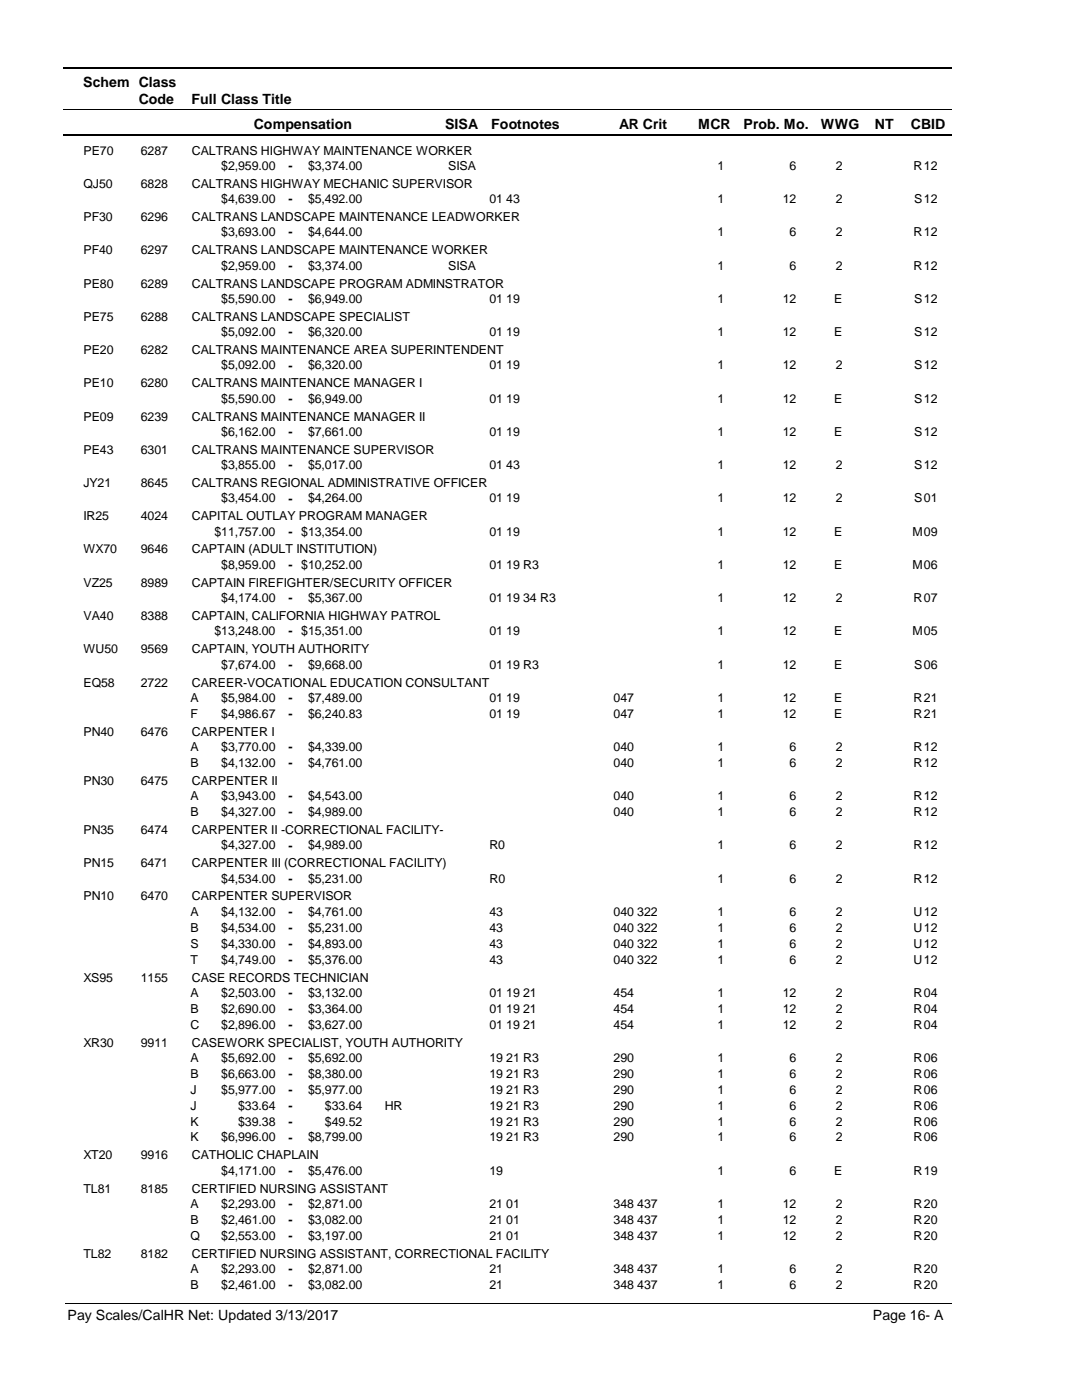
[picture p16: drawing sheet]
<svg xmlns="http://www.w3.org/2000/svg" width="216mm" height="279mm" viewBox="0 0 216 279" stroke-linecap="round" stroke-linejoin="round" font-family="sans-serif">
<defs><g id="words">
<g font-size="2.8">
<text x="16.6" y="17.3">Schem Class</text>
<text x="27.7" y="20.7">Code</text>
<text x="38.2" y="20.7">Full Class Title</text>
<text x="50.6" y="25.7">Compensation</text>
<text x="88.7" y="25.7">SISA</text>
<text x="98" y="25.7">Footnotes</text>
<text x="123.5" y="25.7">AR Crit</text>
<text x="139.2" y="25.7">MCR</text>
<text x="148.3" y="25.7">Prob. Mo.</text>
<text x="163.7" y="25.7">WWG</text>
<text x="174.5" y="25.7">NT</text>
<text x="181.6" y="25.7">CBID</text>
<text x="13.5" y="263.5">Pay Scales/CalHR Net: Updated 3/13/2017</text>
<text x="174.1" y="263.5">Page 16- A</text>
</g>
<g font-size="2.5">
<text x="16.6" y="30.8">PE70</text>
<text x="28.1" y="30.8">6287</text>
<text x="38.2" y="30.8">CALTRANS HIGHWAY MAINTENANCE WORKER</text>
<text x="44.1" y="33.9">$2,959.00</text>
<text x="57.5" y="33.9">-</text>
<text x="61.4" y="33.9">$3,374.00</text>
<text x="89.4" y="33.9">SISA</text>
<text x="143.1" y="33.9">1</text>
<text x="157.5" y="33.9">6</text>
<text x="166.6" y="33.9">2</text>
<text x="182.2" y="33.9">R</text>
<text x="184.2" y="33.9">12</text>
<text x="16.6" y="37.5">QJ50</text>
<text x="28.1" y="37.5">6828</text>
<text x="38.2" y="37.5">CALTRANS HIGHWAY MECHANIC SUPERVISOR</text>
<text x="44.1" y="40.6">$4,639.00</text>
<text x="57.5" y="40.6">-</text>
<text x="61.4" y="40.6">$5,492.00</text>
<text x="97.6" y="40.6">01 43</text>
<text x="143.1" y="40.6">1</text>
<text x="156.1" y="40.6">12</text>
<text x="166.6" y="40.6">2</text>
<text x="182.3" y="40.6">S</text>
<text x="184.2" y="40.6">12</text>
<text x="16.6" y="44.1">PF30</text>
<text x="28.1" y="44.1">6296</text>
<text x="38.2" y="44.1">CALTRANS LANDSCAPE MAINTENANCE LEADWORKER</text>
<text x="44.1" y="47.2">$3,693.00</text>
<text x="57.5" y="47.2">-</text>
<text x="61.4" y="47.2">$4,644.00</text>
<text x="143.1" y="47.2">1</text>
<text x="157.5" y="47.2">6</text>
<text x="166.6" y="47.2">2</text>
<text x="182.2" y="47.2">R</text>
<text x="184.2" y="47.2">12</text>
<text x="16.6" y="50.7">PF40</text>
<text x="28.1" y="50.7">6297</text>
<text x="38.2" y="50.7">CALTRANS LANDSCAPE MAINTENANCE WORKER</text>
<text x="44.1" y="53.8">$2,959.00</text>
<text x="57.5" y="53.9">-</text>
<text x="61.4" y="53.8">$3,374.00</text>
<text x="89.4" y="53.8">SISA</text>
<text x="143.1" y="53.8">1</text>
<text x="157.5" y="53.8">6</text>
<text x="166.6" y="53.8">2</text>
<text x="182.2" y="53.8">R</text>
<text x="184.2" y="53.8">12</text>
<text x="16.6" y="57.4">PE80</text>
<text x="28.1" y="57.4">6289</text>
<text x="38.2" y="57.4">CALTRANS LANDSCAPE PROGRAM ADMINSTRATOR</text>
<text x="16.6" y="64">PE75</text>
<text x="28.1" y="64">6288</text>
<text x="38.2" y="64">CALTRANS LANDSCAPE SPECIALIST</text>
<text x="44.1" y="60.5">$5,590.00</text>
<text x="57.5" y="60.5">-</text>
<text x="61.4" y="60.5">$6,949.00</text>
<text x="97.6" y="60.5">01 19</text>
<text x="143.1" y="60.5">1</text>
<text x="156.1" y="60.5">12</text>
<text x="166.3" y="60.5">E</text>
<text x="182.3" y="60.5">S</text>
<text x="184.2" y="60.5">12</text>
<text x="16.6" y="70.7">PE20</text>
<text x="28.1" y="70.7">6282</text>
<text x="38.2" y="70.7">CALTRANS MAINTENANCE AREA SUPERINTENDENT</text>
<text x="44.1" y="67.1">$5,092.00</text>
<text x="57.5" y="67.1">-</text>
<text x="61.4" y="67.1">$6,320.00</text>
<text x="97.6" y="67.1">01 19</text>
<text x="143.1" y="67.1">1</text>
<text x="156.1" y="67.1">12</text>
<text x="166.3" y="67.1">E</text>
<text x="182.3" y="67.1">S</text>
<text x="184.2" y="67.1">12</text>
<text x="16.6" y="77.3">PE10</text>
<text x="28.1" y="77.3">6280</text>
<text x="38.2" y="77.3">CALTRANS MAINTENANCE MANAGER I</text>
<text x="44.1" y="73.7">$5,092.00</text>
<text x="57.5" y="73.8">-</text>
<text x="61.4" y="73.7">$6,320.00</text>
<text x="97.6" y="73.7">01 19</text>
<text x="143.1" y="73.7">1</text>
<text x="156.1" y="73.7">12</text>
<text x="166.6" y="73.7">2</text>
<text x="182.3" y="73.7">S</text>
<text x="184.2" y="73.7">12</text>
<text x="16.6" y="84">PE09</text>
<text x="28.1" y="84">6239</text>
<text x="38.2" y="84">CALTRANS MAINTENANCE MANAGER II</text>
<text x="44.1" y="80.4">$5,590.00</text>
<text x="57.5" y="80.4">-</text>
<text x="61.4" y="80.4">$6,949.00</text>
<text x="97.6" y="80.4">01 19</text>
<text x="143.1" y="80.4">1</text>
<text x="156.1" y="80.4">12</text>
<text x="166.3" y="80.4">E</text>
<text x="182.3" y="80.4">S</text>
<text x="184.2" y="80.4">12</text>
<text x="44.1" y="87">$6,162.00</text>
<text x="57.5" y="87">-</text>
<text x="61.4" y="87">$7,661.00</text>
<text x="97.6" y="87">01 19</text>
<text x="143.1" y="87">1</text>
<text x="156.1" y="87">12</text>
<text x="166.3" y="87">E</text>
<text x="182.3" y="87">S</text>
<text x="184.2" y="87">12</text>
<text x="16.6" y="90.6">PE43</text>
<text x="28.1" y="90.6">6301</text>
<text x="38.2" y="90.6">CALTRANS MAINTENANCE SUPERVISOR</text>
<text x="44.1" y="93.6">$3,855.00</text>
<text x="57.5" y="93.7">-</text>
<text x="61.4" y="93.6">$5,017.00</text>
<text x="97.6" y="93.6">01 43</text>
<text x="143.1" y="93.6">1</text>
<text x="156.1" y="93.6">12</text>
<text x="166.6" y="93.6">2</text>
<text x="182.3" y="93.6">S</text>
<text x="184.2" y="93.6">12</text>
<text x="16.6" y="97.2">JY21</text>
<text x="28.1" y="97.2">8645</text>
<text x="38.2" y="97.2">CALTRANS REGIONAL ADMINISTRATIVE OFFICER</text>
<text x="44.1" y="100.3">$3,454.00</text>
<text x="57.5" y="100.3">-</text>
<text x="61.4" y="100.3">$4,264.00</text>
<text x="97.6" y="100.3">01 19</text>
<text x="143.1" y="100.3">1</text>
<text x="156.1" y="100.3">12</text>
<text x="166.6" y="100.3">2</text>
<text x="182.3" y="100.3">S</text>
<text x="184.2" y="100.3">01</text>
<text x="16.6" y="103.9">IR25</text>
<text x="28.1" y="103.9">4024</text>
<text x="38.2" y="103.9">CAPITAL OUTLAY PROGRAM MANAGER</text>
<text x="42.8" y="106.9">$11,757.00</text>
<text x="57.5" y="106.9">-</text>
<text x="60.1" y="106.9">$13,354.00</text>
<text x="97.6" y="106.9">01 19</text>
<text x="143.1" y="106.9">1</text>
<text x="156.1" y="106.9">12</text>
<text x="166.3" y="106.9">E</text>
<text x="181.9" y="106.9">M</text>
<text x="184.2" y="106.9">09</text>
<text x="16.6" y="110.5">WX70</text>
<text x="28.1" y="110.5">9646</text>
<text x="38.2" y="110.5">CAPTAIN (ADULT INSTITUTION)</text>
<text x="44.1" y="113.5">$8,959.00</text>
<text x="57.5" y="113.6">-</text>
<text x="60.1" y="113.5">$10,252.00</text>
<text x="97.6" y="113.5">01 19 R3</text>
<text x="143.1" y="113.5">1</text>
<text x="156.1" y="113.5">12</text>
<text x="166.3" y="113.5">E</text>
<text x="181.9" y="113.5">M</text>
<text x="184.2" y="113.5">06</text>
<text x="16.6" y="117.1">VZ25</text>
<text x="28.1" y="117.1">8989</text>
<text x="38.2" y="117.1">CAPTAIN FIREFIGHTER/SECURITY OFFICER</text>
<text x="16.6" y="123.8">VA40</text>
<text x="28.1" y="123.8">8388</text>
<text x="38.2" y="123.8">CAPTAIN, CALIFORNIA HIGHWAY PATROL</text>
<text x="44.1" y="120.2">$4,174.00</text>
<text x="57.5" y="120.2">-</text>
<text x="61.4" y="120.2">$5,367.00</text>
<text x="97.6" y="120.2">01 19 34 R3</text>
<text x="143.1" y="120.2">1</text>
<text x="156.1" y="120.2">12</text>
<text x="166.6" y="120.2">2</text>
<text x="182.2" y="120.2">R</text>
<text x="184.2" y="120.2">07</text>
<text x="16.6" y="130.4">WU50</text>
<text x="28.1" y="130.4">9569</text>
<text x="38.2" y="130.4">CAPTAIN, YOUTH AUTHORITY</text>
<text x="42.8" y="126.8">$13,248.00</text>
<text x="57.5" y="126.8">-</text>
<text x="60.1" y="126.8">$15,351.00</text>
<text x="97.6" y="126.8">01 19</text>
<text x="143.1" y="126.8">1</text>
<text x="156.1" y="126.8">12</text>
<text x="166.3" y="126.8">E</text>
<text x="181.9" y="126.8">M</text>
<text x="184.2" y="126.8">05</text>
<text x="16.6" y="137">EQ58</text>
<text x="28.1" y="137">2722</text>
<text x="38.2" y="137">CAREER-VOCATIONAL EDUCATION CONSULTANT</text>
<text x="44.1" y="133.4">$7,674.00</text>
<text x="57.5" y="133.5">-</text>
<text x="61.4" y="133.4">$9,668.00</text>
<text x="97.6" y="133.4">01 19 R3</text>
<text x="143.1" y="133.4">1</text>
<text x="156.1" y="133.4">12</text>
<text x="166.3" y="133.4">E</text>
<text x="182.3" y="133.4">S</text>
<text x="184.2" y="133.4">06</text>
<text x="38" y="140.1">A</text>
<text x="38" y="143.3">F</text>
<text x="44.1" y="140.1">$5,984.00</text>
<text x="44.1" y="143.3">$4,986.67</text>
<text x="57.5" y="140.1">-</text>
<text x="57.5" y="143.3">-</text>
<text x="61.4" y="140.1">$7,489.00</text>
<text x="61.4" y="143.3">$6,240.83</text>
<text x="97.6" y="140.1">01 19</text>
<text x="97.6" y="143.3">01 19</text>
<text x="122.4" y="140.1">047</text>
<text x="122.4" y="143.3">047</text>
<text x="143.1" y="140.1">1</text>
<text x="143.1" y="143.3">1</text>
<text x="156.1" y="140.1">12</text>
<text x="156.1" y="143.3">12</text>
<text x="166.3" y="140.1">E</text>
<text x="166.3" y="143.3">E</text>
<text x="182.2" y="140.1">R</text>
<text x="182.2" y="143.3">R</text>
<text x="184.2" y="140.1">21</text>
<text x="184.2" y="143.3">21</text>
<text x="16.6" y="146.9">PN40</text>
<text x="28.1" y="146.9">6476</text>
<text x="38" y="149.9">A</text>
<text x="38.2" y="146.9">CARPENTER I</text>
<text x="44.1" y="149.9">$3,770.00</text>
<text x="57.5" y="149.9">-</text>
<text x="61.4" y="149.9">$4,339.00</text>
<text x="122.4" y="149.9">040</text>
<text x="143.1" y="149.9">1</text>
<text x="157.5" y="149.9">6</text>
<text x="166.6" y="149.9">2</text>
<text x="182.2" y="149.9">R</text>
<text x="184.2" y="149.9">12</text>
<text x="38" y="153.1">B</text>
<text x="44.1" y="153.1">$4,132.00</text>
<text x="57.5" y="153.1">-</text>
<text x="61.4" y="153.1">$4,761.00</text>
<text x="122.4" y="153.1">040</text>
<text x="143.1" y="153.1">1</text>
<text x="157.5" y="153.1">6</text>
<text x="166.6" y="153.1">2</text>
<text x="182.2" y="153.1">R</text>
<text x="184.2" y="153.1">12</text>
<text x="16.6" y="156.6">PN30</text>
<text x="28.1" y="156.6">6475</text>
<text x="38" y="159.7">A</text>
<text x="38.2" y="156.6">CARPENTER II</text>
<text x="44.1" y="159.7">$3,943.00</text>
<text x="57.5" y="159.7">-</text>
<text x="61.4" y="159.7">$4,543.00</text>
<text x="122.4" y="159.7">040</text>
<text x="143.1" y="159.7">1</text>
<text x="157.5" y="159.7">6</text>
<text x="166.6" y="159.7">2</text>
<text x="182.2" y="159.7">R</text>
<text x="184.2" y="159.7">12</text>
<text x="16.6" y="166.5">PN35</text>
<text x="28.1" y="166.5">6474</text>
<text x="38" y="162.9">B</text>
<text x="38.2" y="166.5">CARPENTER II -CORRECTIONAL FACILITY-</text>
<text x="44.1" y="162.9">$4,327.00</text>
<text x="57.5" y="162.9">-</text>
<text x="61.4" y="162.9">$4,989.00</text>
<text x="122.4" y="162.9">040</text>
<text x="143.1" y="162.9">1</text>
<text x="157.5" y="162.9">6</text>
<text x="166.6" y="162.9">2</text>
<text x="182.2" y="162.9">R</text>
<text x="184.2" y="162.9">12</text>
<text x="16.6" y="173.1">PN15</text>
<text x="28.1" y="173.1">6471</text>
<text x="38.2" y="173.1">CARPENTER III (CORRECTIONAL FACILITY)</text>
<text x="44.1" y="169.5">$4,327.00</text>
<text x="57.5" y="169.6">-</text>
<text x="61.4" y="169.5">$4,989.00</text>
<text x="97.6" y="169.5">R0</text>
<text x="143.1" y="169.5">1</text>
<text x="157.5" y="169.5">6</text>
<text x="166.6" y="169.5">2</text>
<text x="182.2" y="169.5">R</text>
<text x="184.2" y="169.5">12</text>
<text x="16.6" y="179.7">PN10</text>
<text x="28.1" y="179.7">6470</text>
<text x="38.2" y="179.7">CARPENTER SUPERVISOR</text>
<text x="44.1" y="176.1">$4,534.00</text>
<text x="57.5" y="176.2">-</text>
<text x="61.4" y="176.1">$5,231.00</text>
<text x="97.6" y="176.1">R0</text>
<text x="143.1" y="176.1">1</text>
<text x="157.5" y="176.1">6</text>
<text x="166.6" y="176.1">2</text>
<text x="182.2" y="176.1">R</text>
<text x="184.2" y="176.1">12</text>
<text x="38" y="182.8">A</text>
<text x="38" y="186">B</text>
<text x="44.1" y="182.8">$4,132.00</text>
<text x="44.1" y="186">$4,534.00</text>
<text x="57.5" y="182.8">-</text>
<text x="61.4" y="182.8">$4,761.00</text>
<text x="61.4" y="186">$5,231.00</text>
<text x="97.6" y="182.8">43</text>
<text x="97.6" y="186">43</text>
<text x="122.4" y="182.8">040 322</text>
<text x="122.4" y="186">040 322</text>
<text x="143.1" y="182.8">1</text>
<text x="143.1" y="186">1</text>
<text x="157.5" y="182.8">6</text>
<text x="157.5" y="186">6</text>
<text x="166.6" y="182.8">2</text>
<text x="166.6" y="186">2</text>
<text x="182.2" y="182.8">U</text>
<text x="182.2" y="186">U</text>
<text x="184.2" y="182.8">12</text>
<text x="184.2" y="186">12</text>
<text x="38" y="189.1">S</text>
<text x="44.1" y="189.1">$4,330.00</text>
<text x="57.5" y="186">-</text>
<text x="57.5" y="189.2">-</text>
<text x="61.4" y="189.1">$4,893.00</text>
<text x="97.6" y="189.1">43</text>
<text x="122.4" y="189.1">040 322</text>
<text x="143.1" y="189.1">1</text>
<text x="157.5" y="189.1">6</text>
<text x="166.6" y="189.1">2</text>
<text x="182.2" y="189.1">U</text>
<text x="184.2" y="189.1">12</text>
<text x="16.6" y="195.9">XS95</text>
<text x="28.1" y="195.9">1155</text>
<text x="38" y="192.3">T</text>
<text x="38.2" y="195.9">CASE RECORDS TECHNICIAN</text>
<text x="44.1" y="192.3">$4,749.00</text>
<text x="57.5" y="192.4">-</text>
<text x="61.4" y="192.3">$5,376.00</text>
<text x="97.6" y="192.3">43</text>
<text x="122.4" y="192.3">040 322</text>
<text x="143.1" y="192.3">1</text>
<text x="157.5" y="192.3">6</text>
<text x="166.6" y="192.3">2</text>
<text x="182.2" y="192.3">U</text>
<text x="184.2" y="192.3">12</text>
<text x="38" y="199">A</text>
<text x="38" y="202.2">B</text>
<text x="44.1" y="199">$2,503.00</text>
<text x="44.1" y="202.2">$2,690.00</text>
<text x="57.5" y="199">-</text>
<text x="57.5" y="202.2">-</text>
<text x="61.4" y="199">$3,132.00</text>
<text x="61.4" y="202.2">$3,364.00</text>
<text x="97.6" y="199">01 19 21</text>
<text x="97.6" y="202.2">01 19 21</text>
<text x="122.4" y="199">454</text>
<text x="122.4" y="202.2">454</text>
<text x="143.1" y="199">1</text>
<text x="143.1" y="202.2">1</text>
<text x="156.1" y="199">12</text>
<text x="156.1" y="202.2">12</text>
<text x="166.6" y="199">2</text>
<text x="166.6" y="202.2">2</text>
<text x="182.2" y="199">R</text>
<text x="182.2" y="202.2">R</text>
<text x="184.2" y="199">04</text>
<text x="184.2" y="202.2">04</text>
<text x="16.6" y="208.9">XR30</text>
<text x="28.1" y="208.9">9911</text>
<text x="38" y="205.3">C</text>
<text x="38.2" y="208.9">CASEWORK SPECIALIST, YOUTH AUTHORITY</text>
<text x="44.1" y="205.3">$2,896.00</text>
<text x="57.5" y="205.4">-</text>
<text x="61.4" y="205.3">$3,627.00</text>
<text x="97.6" y="205.3">01 19 21</text>
<text x="122.4" y="205.3">454</text>
<text x="143.1" y="205.3">1</text>
<text x="156.1" y="205.3">12</text>
<text x="166.6" y="205.3">2</text>
<text x="182.2" y="205.3">R</text>
<text x="184.2" y="205.3">04</text>
<text x="38" y="211.9">A</text>
<text x="38" y="215.1">B</text>
<text x="44.1" y="211.9">$5,692.00</text>
<text x="44.1" y="215.1">$6,663.00</text>
<text x="57.5" y="212">-</text>
<text x="57.5" y="215.1">-</text>
<text x="61.4" y="211.9">$5,692.00</text>
<text x="61.4" y="215.1">$8,380.00</text>
<text x="97.6" y="211.9">19 21 R3</text>
<text x="97.6" y="215.1">19 21 R3</text>
<text x="122.4" y="211.9">290</text>
<text x="122.4" y="215.1">290</text>
<text x="143.1" y="211.9">1</text>
<text x="143.1" y="215.1">1</text>
<text x="157.5" y="211.9">6</text>
<text x="157.5" y="215.1">6</text>
<text x="166.6" y="211.9">2</text>
<text x="166.6" y="215.1">2</text>
<text x="182.2" y="211.9">R</text>
<text x="182.2" y="215.1">R</text>
<text x="184.2" y="211.9">06</text>
<text x="184.2" y="215.1">06</text>
<text x="38" y="218.3">J</text>
<text x="38" y="221.5">J</text>
<text x="44.1" y="218.3">$5,977.00</text>
<text x="47.5" y="221.5">$33.64</text>
<text x="57.5" y="218.3">-</text>
<text x="57.5" y="221.5">-</text>
<text x="61.4" y="218.3">$5,977.00</text>
<text x="64.8" y="221.5">$33.64</text>
<text x="76.7" y="221.5">HR</text>
<text x="97.6" y="218.3">19 21 R3</text>
<text x="97.6" y="221.5">19 21 R3</text>
<text x="122.4" y="218.3">290</text>
<text x="122.4" y="221.5">290</text>
<text x="143.1" y="218.3">1</text>
<text x="143.1" y="221.5">1</text>
<text x="157.5" y="218.3">6</text>
<text x="157.5" y="221.5">6</text>
<text x="166.6" y="218.3">2</text>
<text x="166.6" y="221.5">2</text>
<text x="182.2" y="218.3">R</text>
<text x="182.2" y="221.5">R</text>
<text x="184.2" y="218.3">06</text>
<text x="184.2" y="221.5">06</text>
<text x="38" y="224.6">K</text>
<text x="38" y="227.8">K</text>
<text x="44.1" y="227.8">$6,996.00</text>
<text x="47.5" y="224.6">$39.38</text>
<text x="57.5" y="224.7">-</text>
<text x="57.5" y="227.9">-</text>
<text x="61.4" y="227.8">$8,799.00</text>
<text x="64.8" y="224.6">$49.52</text>
<text x="97.6" y="224.6">19 21 R3</text>
<text x="97.6" y="227.8">19 21 R3</text>
<text x="122.4" y="224.6">290</text>
<text x="122.4" y="227.8">290</text>
<text x="143.1" y="224.6">1</text>
<text x="143.1" y="227.8">1</text>
<text x="157.5" y="224.6">6</text>
<text x="157.5" y="227.8">6</text>
<text x="166.6" y="224.6">2</text>
<text x="166.6" y="227.8">2</text>
<text x="182.2" y="224.6">R</text>
<text x="182.2" y="227.8">R</text>
<text x="184.2" y="224.6">06</text>
<text x="184.2" y="227.8">06</text>
<text x="16.6" y="231.4">XT20</text>
<text x="28.1" y="231.4">9916</text>
<text x="38.2" y="231.4">CATHOLIC CHAPLAIN</text>
<text x="16.6" y="238.1">TL81</text>
<text x="28.1" y="238.1">8185</text>
<text x="38.2" y="238.1">CERTIFIED NURSING ASSISTANT</text>
<text x="44.1" y="234.5">$4,171.00</text>
<text x="57.5" y="234.5">-</text>
<text x="61.4" y="234.5">$5,476.00</text>
<text x="97.6" y="234.5">19</text>
<text x="143.1" y="234.5">1</text>
<text x="157.5" y="234.5">6</text>
<text x="166.3" y="234.5">E</text>
<text x="182.2" y="234.5">R</text>
<text x="184.2" y="234.5">19</text>
<text x="38" y="241.1">A</text>
<text x="38" y="244.3">B</text>
<text x="44.1" y="241.1">$2,293.00</text>
<text x="44.1" y="244.3">$2,461.00</text>
<text x="57.5" y="241.2">-</text>
<text x="57.5" y="244.3">-</text>
<text x="61.4" y="241.1">$2,871.00</text>
<text x="61.4" y="244.3">$3,082.00</text>
<text x="97.6" y="241.1">21 01</text>
<text x="97.6" y="244.3">21 01</text>
<text x="122.4" y="241.1">348 437</text>
<text x="122.4" y="244.3">348 437</text>
<text x="143.1" y="241.1">1</text>
<text x="143.1" y="244.3">1</text>
<text x="156.1" y="241.1">12</text>
<text x="156.1" y="244.3">12</text>
<text x="166.6" y="241.1">2</text>
<text x="166.6" y="244.3">2</text>
<text x="182.2" y="241.1">R</text>
<text x="182.2" y="244.3">R</text>
<text x="184.2" y="241.1">20</text>
<text x="184.2" y="244.3">20</text>
<text x="16.6" y="251.1">TL82</text>
<text x="28.1" y="251.1">8182</text>
<text x="38" y="247.5">Q</text>
<text x="38.2" y="251.1">CERTIFIED NURSING ASSISTANT, CORRECTIONAL FACILITY</text>
<text x="44.1" y="247.5">$2,553.00</text>
<text x="57.5" y="247.5">-</text>
<text x="61.4" y="247.5">$3,197.00</text>
<text x="97.6" y="247.5">21 01</text>
<text x="122.4" y="247.5">348 437</text>
<text x="143.1" y="247.5">1</text>
<text x="156.1" y="247.5">12</text>
<text x="166.6" y="247.5">2</text>
<text x="182.2" y="247.5">R</text>
<text x="184.2" y="247.5">20</text>
<text x="38" y="254.1">A</text>
<text x="38" y="257.3">B</text>
<text x="44.1" y="254.1">$2,293.00</text>
<text x="44.1" y="257.3">$2,461.00</text>
<text x="57.5" y="254.1">-</text>
<text x="57.5" y="257.3">-</text>
<text x="61.4" y="254.1">$2,871.00</text>
<text x="61.4" y="257.3">$3,082.00</text>
<text x="97.6" y="254.1">21</text>
<text x="97.6" y="257.3">21</text>
<text x="122.4" y="254.1">348 437</text>
<text x="122.4" y="257.3">348 437</text>
<text x="143.1" y="254.1">1</text>
<text x="143.1" y="257.3">1</text>
<text x="157.5" y="254.1">6</text>
<text x="157.5" y="257.3">6</text>
<text x="166.6" y="254.1">2</text>
<text x="166.6" y="257.3">2</text>
<text x="182.2" y="254.1">R</text>
<text x="182.2" y="257.3">R</text>
<text x="184.2" y="254.1">20</text>
<text x="184.2" y="257.3">20</text>
</g>
</g></defs>
<path d="M12.7 13.5h177.1" fill="none" stroke="#000" stroke-width=".36"/>
<path d="M12.7 21.9h177.1" fill="none" stroke="#000" stroke-width=".2"/>
<path d="M12.7 27h177.1" fill="none" stroke="#000" stroke-width=".35"/>
<g fill="#fff">
<path d="M40.4 31.3h16.2v3h-16.2z" fill-rule="evenodd"/>
<path d="M183.9 31.3h4.1v3h-4.1z" fill-rule="evenodd"/>
<path d="M40.4 37.9h16.2v3h-16.2z" fill-rule="evenodd"/>
<path d="M183.9 37.9h4.1v3h-4.1z" fill-rule="evenodd"/>
<path d="M40.4 44.6h16.2v2.9h-16.2z" fill-rule="evenodd"/>
<path d="M183.9 44.6h4.1v2.9h-4.1z" fill-rule="evenodd"/>
<path d="M40.4 51.2h16.2v3h-16.2z" fill-rule="evenodd"/>
<path d="M183.9 51.2h4.1v3h-4.1z" fill-rule="evenodd"/>
<path d="M40.4 57.8h16.2v3h-16.2z" fill-rule="evenodd"/>
<path d="M183.9 57.8h4.1v3h-4.1z" fill-rule="evenodd"/>
<path d="M40.4 64.5h16.2v2.9h-16.2z" fill-rule="evenodd"/>
<path d="M183.9 64.5h4.1v2.9h-4.1z" fill-rule="evenodd"/>
<path d="M40.4 71.1h16.2v3h-16.2z" fill-rule="evenodd"/>
<path d="M183.9 71.1h4.1v3h-4.1z" fill-rule="evenodd"/>
<path d="M40.4 77.8h16.2v2.9h-16.2z" fill-rule="evenodd"/>
<path d="M183.9 77.8h4.1v2.9h-4.1z" fill-rule="evenodd"/>
<path d="M40.4 84.4h16.2v3h-16.2z" fill-rule="evenodd"/>
<path d="M183.9 84.4h4.1v3h-4.1z" fill-rule="evenodd"/>
<path d="M40.4 91h16.2v3h-16.2z" fill-rule="evenodd"/>
<path d="M183.9 91h4.1v3h-4.1z" fill-rule="evenodd"/>
<path d="M40.4 97.7h16.2v3h-16.2z" fill-rule="evenodd"/>
<path d="M183.9 97.7h4.1v3h-4.1z" fill-rule="evenodd"/>
<path d="M40.4 104.3h16.2v3h-16.2z" fill-rule="evenodd"/>
<path d="M183.9 104.3h4.1v3h-4.1z" fill-rule="evenodd"/>
<path d="M40.4 110.9h16.2v3h-16.2z" fill-rule="evenodd"/>
<path d="M183.9 110.9h4.1v3h-4.1z" fill-rule="evenodd"/>
<path d="M40.4 117.6h16.2v3h-16.2z" fill-rule="evenodd"/>
<path d="M183.9 117.6h4.1v3h-4.1z" fill-rule="evenodd"/>
<path d="M40.4 124.2h16.2v3h-16.2z" fill-rule="evenodd"/>
<path d="M183.9 124.2h4.1v3h-4.1z" fill-rule="evenodd"/>
<path d="M40.4 130.8h16.2v3h-16.2z" fill-rule="evenodd"/>
<path d="M183.9 130.8h4.1v3h-4.1z" fill-rule="evenodd"/>
<path d="M40.4 137.5h16.2v3h-16.2z" fill-rule="evenodd"/>
<path d="M183.9 137.5h4.1v3h-4.1z" fill-rule="evenodd"/>
<path d="M40.4 140.7h16.2v2.9h-16.2z" fill-rule="evenodd"/>
<path d="M183.9 140.7h4.1v2.9h-4.1z" fill-rule="evenodd"/>
<path d="M40.4 147.3h16.2v3h-16.2z" fill-rule="evenodd"/>
<path d="M183.9 147.3h4.1v3h-4.1z" fill-rule="evenodd"/>
<path d="M40.4 150.4h16.2v3h-16.2z" fill-rule="evenodd"/>
<path d="M183.9 150.4h4.1v3h-4.1z" fill-rule="evenodd"/>
<path d="M40.4 157.1h16.2v3h-16.2z" fill-rule="evenodd"/>
<path d="M183.9 157.1h4.1v3h-4.1z" fill-rule="evenodd"/>
<path d="M40.4 160.3h16.2v3h-16.2z" fill-rule="evenodd"/>
<path d="M183.9 160.3h4.1v3h-4.1z" fill-rule="evenodd"/>
<path d="M40.4 166.9h16.2v3h-16.2z" fill-rule="evenodd"/>
<path d="M183.9 166.9h4.1v3h-4.1z" fill-rule="evenodd"/>
<path d="M40.4 173.5h16.2v3h-16.2z" fill-rule="evenodd"/>
<path d="M183.9 173.5h4.1v3h-4.1z" fill-rule="evenodd"/>
<path d="M40.4 180.2h16.2v3h-16.2z" fill-rule="evenodd"/>
<path d="M183.9 180.2h4.1v3h-4.1z" fill-rule="evenodd"/>
<path d="M40.4 183.4h16.2v2.9h-16.2z" fill-rule="evenodd"/>
<path d="M183.9 183.4h4.1v2.9h-4.1z" fill-rule="evenodd"/>
<path d="M40.4 186.5h16.2v3h-16.2z" fill-rule="evenodd"/>
<path d="M183.9 186.5h4.1v3h-4.1z" fill-rule="evenodd"/>
<path d="M40.4 189.7h16.2v3h-16.2z" fill-rule="evenodd"/>
<path d="M183.9 189.7h4.1v3h-4.1z" fill-rule="evenodd"/>
<path d="M40.4 196.4h16.2v2.9h-16.2z" fill-rule="evenodd"/>
<path d="M183.9 196.4h4.1v2.9h-4.1z" fill-rule="evenodd"/>
<path d="M40.4 199.5h16.2v3h-16.2z" fill-rule="evenodd"/>
<path d="M183.9 199.5h4.1v3h-4.1z" fill-rule="evenodd"/>
<path d="M40.4 202.7h16.2v3h-16.2z" fill-rule="evenodd"/>
<path d="M183.9 202.7h4.1v3h-4.1z" fill-rule="evenodd"/>
<path d="M40.4 209.3h16.2v3h-16.2z" fill-rule="evenodd"/>
<path d="M183.9 209.3h4.1v3h-4.1z" fill-rule="evenodd"/>
<path d="M40.4 212.5h16.2v3h-16.2z" fill-rule="evenodd"/>
<path d="M183.9 212.5h4.1v3h-4.1z" fill-rule="evenodd"/>
<path d="M40.4 215.7h16.2v3h-16.2z" fill-rule="evenodd"/>
<path d="M183.9 215.7h4.1v3h-4.1z" fill-rule="evenodd"/>
<path d="M40.4 218.9h16.2v2.9h-16.2z" fill-rule="evenodd"/>
<path d="M183.9 218.9h4.1v2.9h-4.1z" fill-rule="evenodd"/>
<path d="M40.4 222h16.2v3h-16.2z" fill-rule="evenodd"/>
<path d="M183.9 222h4.1v3h-4.1z" fill-rule="evenodd"/>
<path d="M40.4 225.2h16.2v3h-16.2z" fill-rule="evenodd"/>
<path d="M183.9 225.2h4.1v3h-4.1z" fill-rule="evenodd"/>
<path d="M40.4 231.9h16.2v2.9h-16.2z" fill-rule="evenodd"/>
<path d="M183.9 231.9h4.1v2.9h-4.1z" fill-rule="evenodd"/>
<path d="M40.4 238.5h16.2v3h-16.2z" fill-rule="evenodd"/>
<path d="M183.9 238.5h4.1v3h-4.1z" fill-rule="evenodd"/>
<path d="M40.4 241.7h16.2v3h-16.2z" fill-rule="evenodd"/>
<path d="M183.9 241.7h4.1v3h-4.1z" fill-rule="evenodd"/>
<path d="M40.4 244.9h16.2v2.9h-16.2z" fill-rule="evenodd"/>
<path d="M183.9 244.9h4.1v2.9h-4.1z" fill-rule="evenodd"/>
<path d="M40.4 251.5h16.2v3h-16.2z" fill-rule="evenodd"/>
<path d="M183.9 251.5h4.1v3h-4.1z" fill-rule="evenodd"/>
<path d="M40.4 254.6h16.2v3h-16.2z" fill-rule="evenodd"/>
<path d="M183.9 254.6h4.1v3h-4.1z" fill-rule="evenodd"/>
</g>
<path d="M13.1 260.1h176.7" fill="none" stroke="#000" stroke-width=".2"/>
<use href="#words"/>
</svg>
